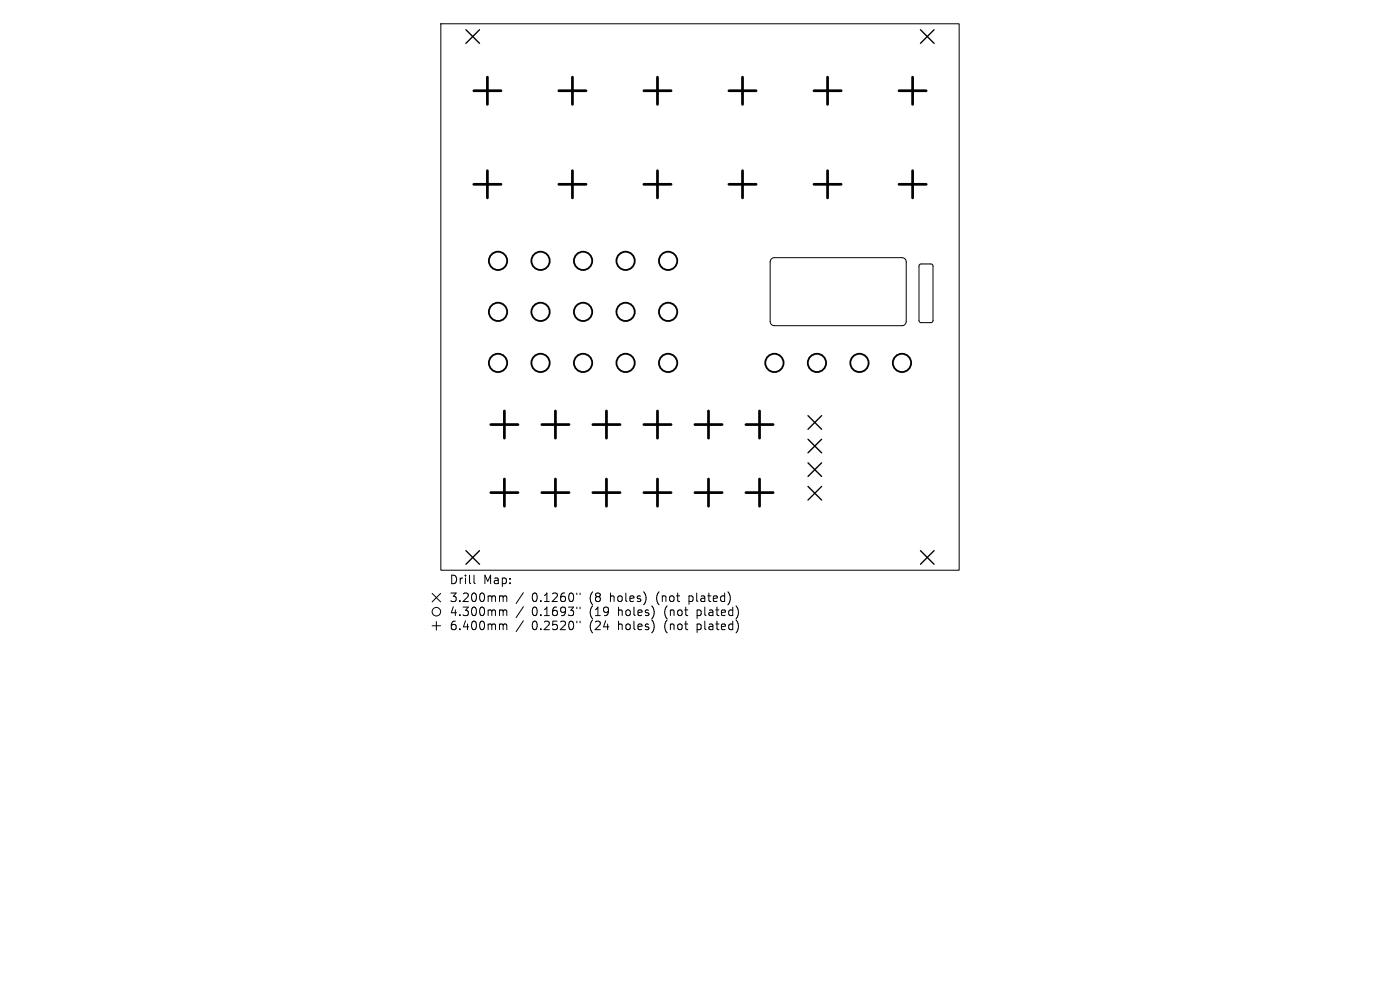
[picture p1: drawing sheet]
<svg xmlns="http://www.w3.org/2000/svg" width="297mm" height="210mm" viewBox="0 0 297 210" stroke-linecap="round" stroke-linejoin="round" font-family="sans-serif">
<defs><g id="words">
<g font-size="2.5">
<text x="95.3" y="124.2">Drill</text>
<text x="102.5" y="124.2">Map:</text>
<text x="95.3" y="128">3.200mm</text>
<text x="95.3" y="130.9">4.300mm</text>
<text x="112.8" y="128">0.1260&quot;</text>
<text x="112.8" y="130.9">0.1693&quot;</text>
<text x="125.2" y="128">(8</text>
<text x="125.2" y="130.9">(19</text>
<text x="129.7" y="128">holes)</text>
<text x="131.4" y="130.9">holes)</text>
<text x="139.7" y="128">(not</text>
<text x="141.4" y="130.9">(not</text>
<text x="146.7" y="128">plated)</text>
<text x="148.4" y="130.9">plated)</text>
<text x="95.3" y="133.9">6.400mm</text>
<text x="112.8" y="133.9">0.2520&quot;</text>
<text x="125.2" y="133.9">(24</text>
<text x="131.4" y="133.9">holes)</text>
<text x="141.4" y="133.9">(not</text>
<text x="148.4" y="133.9">plated)</text>
</g>
</g></defs>
<g fill="none" stroke="#000" stroke-width=".21">
<path d="M93.5 5h110v116h-110zM163.6 54.9l.7-.2h27a.9 .9 0 0 1 1 .9v12.6a.9 .9 0 0 1-1 .9h-27a.9 .9 0 0 1-.9-.9v-12.6zM195.1 56.1l.3-.1h2.1l.4 .4v11.6l-.3 .4h-2.3l-.3-.3v-11.7zM91.7 125.9l1.8 1.8M91.7 132.7h1.8M92.6 131.8v1.8M93.5 125.9l-1.8 1.8M100.6 122v1.6l.2 .2M106.2 126.4h.3l.2 .3M106.2 129.4h.3l.2 .2M106.2 132.4h.3l.2 .2M106.7 126.7l.3-.3 .4 .1 .1 1.1"/>
<path d="M106.7 126.7v.9M106.7 129.6v1M106.7 132.6v1M106.7 129.6l.3-.2 .4 .1 .1 1.1M106.7 132.6l.3-.2 .4 .1 .1 1.1M111 125.7l-1.5 2.3M111 128.7l-1.5 2.3M111 131.7l-1.5 2.3M122.4 125.8v.3M122.4 128.8v.3M122.4 131.8v.3M123.1 125.8v.3"/>
<path d="M123.1 128.8v.3M123.1 131.8v.3"/>
<circle cx="92.6" cy="129.8" r=".9"/>
</g>
<g fill="none" stroke="#000" stroke-width=".29">
<path d="M98.8 6.3l2.9 2.9M101.7 6.3l-2.9 2.9M195.3 6.3l2.9 2.9M198.2 6.3l-2.9 2.9M171.4 88.2l2.9 2.9M171.4 93.2l2.9 2.9M171.4 98.2l2.9 2.9M174.3 88.2l-2.9 2.9M174.3 93.2l-2.9 2.9M174.3 98.2l-2.9 2.9M98.8 116.8l2.9 2.9M101.7 116.8l-2.9 2.9"/>
<path d="M171.4 103.2l2.9 2.9M174.3 103.2l-2.9 2.9M195.3 116.8l2.9 2.9M198.2 116.8l-2.9 2.9"/>
</g>
<g fill="none" stroke="#000" stroke-width=".39">
<circle cx="105.7" cy="55.3" r="1.94"/>
<circle cx="114.7" cy="55.3" r="1.94"/>
<circle cx="123.7" cy="55.3" r="1.94"/>
<circle cx="132.7" cy="55.3" r="1.94"/>
<circle cx="141.7" cy="55.3" r="1.94"/>
<circle cx="105.7" cy="77" r="1.94"/>
<circle cx="105.7" cy="66.2" r="1.94"/>
<circle cx="114.7" cy="77" r="1.94"/>
<circle cx="114.7" cy="66.2" r="1.94"/>
<circle cx="123.7" cy="77" r="1.94"/>
<circle cx="123.7" cy="66.2" r="1.94"/>
<circle cx="132.7" cy="77" r="1.94"/>
<circle cx="132.7" cy="66.2" r="1.94"/>
<circle cx="141.7" cy="77" r="1.94"/>
<circle cx="141.7" cy="66.2" r="1.94"/>
<circle cx="164.3" cy="77" r="1.94"/>
<circle cx="173.3" cy="77" r="1.94"/>
<circle cx="182.3" cy="77" r="1.94"/>
<circle cx="191.3" cy="77" r="1.94"/>
</g>
<g fill="none" stroke="#000" stroke-width=".58">
<path d="M100.5 19.3h5.8M103.4 16.4v5.7M118.6 19.3h5.7M121.4 16.4v5.7M136.6 19.3h5.8M139.5 16.4v5.7M154.6 19.3h5.8M157.5 16.4v5.7M172.7 19.3h5.7M175.6 16.4v5.7M190.7 19.3h5.8M193.6 16.4v5.7"/>
<path d="M100.5 39.1h5.8M103.4 36.2v5.8M118.6 39.1h5.7M121.4 36.2v5.8M136.6 39.1h5.8M139.5 36.2v5.8M154.6 39.1h5.8M157.5 36.2v5.8M172.7 39.1h5.7M175.6 36.2v5.8M190.7 39.1h5.8M193.6 36.2v5.8"/>
<path d="M104.1 90.1h5.8M107 87.2v5.8M114.9 90.1h5.8M117.8 87.2v5.8M125.8 90.1h5.7M128.7 87.2v5.8M136.6 90.1h5.8M139.5 87.2v5.8M147.4 90.1h5.8M150.3 87.2v5.8M158.2 90.1h5.8M161.1 87.2v5.8"/>
<path d="M104.1 104.5h5.8M107 101.6v5.8M114.9 104.5h5.8M117.8 101.6v5.8M125.8 104.5h5.7M128.7 101.6v5.8M136.6 104.5h5.8M139.5 101.6v5.8M147.4 104.5h5.8M150.3 101.6v5.8M158.2 104.5h5.8M161.1 101.6v5.8"/>
</g>
<use href="#words"/>
</svg>
